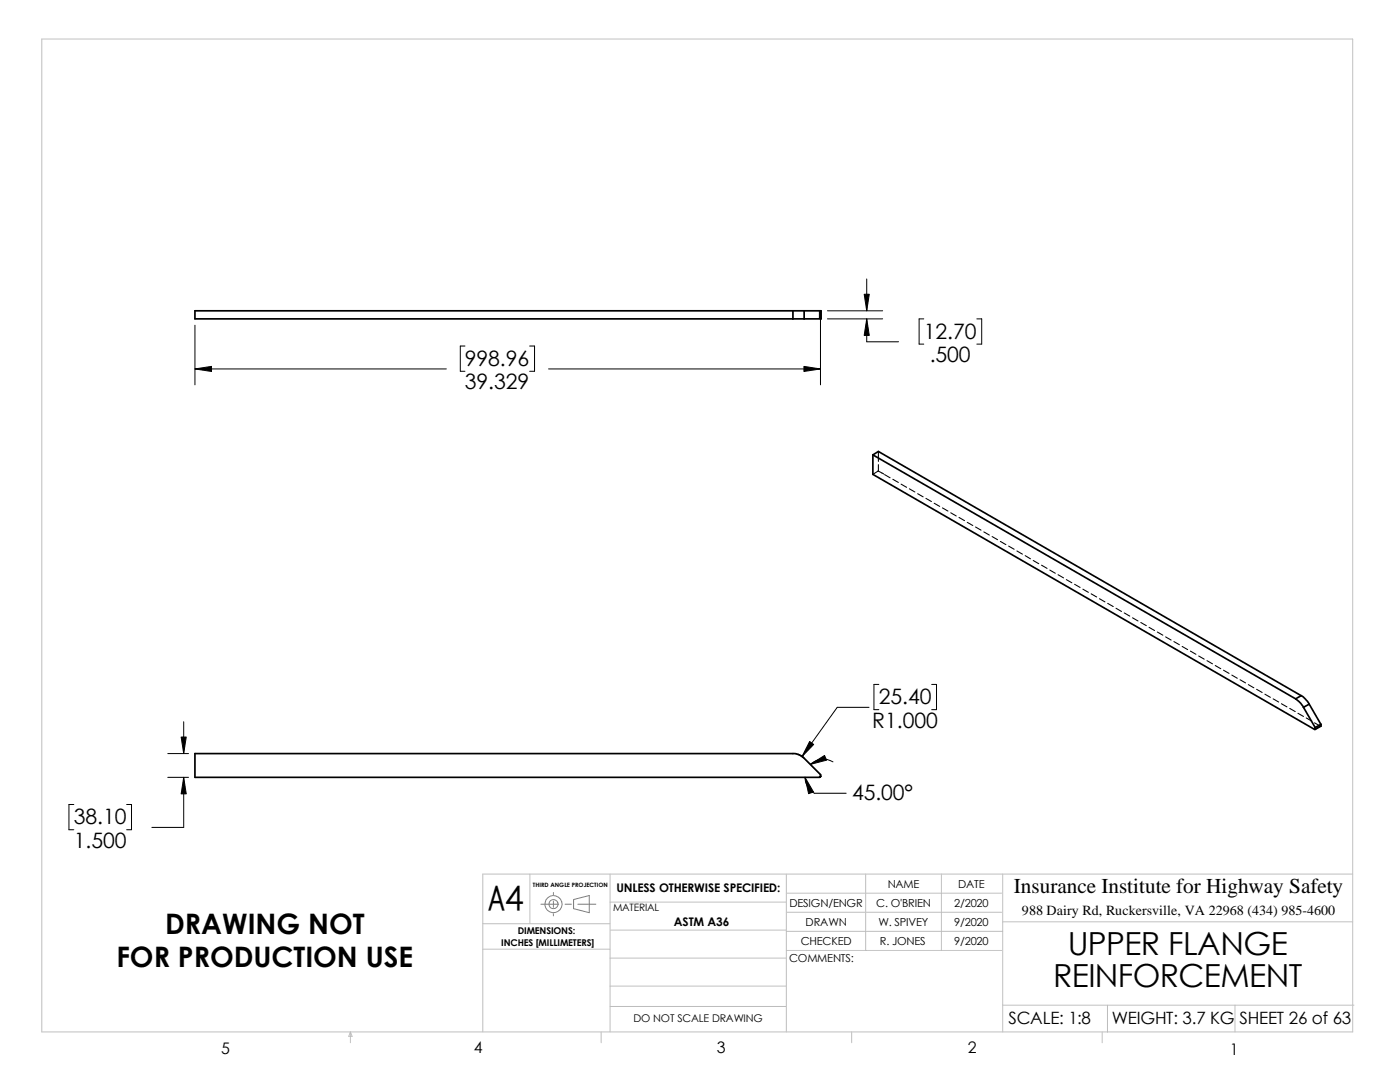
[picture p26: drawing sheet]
<svg xmlns="http://www.w3.org/2000/svg" width="279mm" height="216mm" viewBox="0 0 279 216" stroke-linecap="round" stroke-linejoin="round" font-family="sans-serif">
<defs><g id="words">
<text font-size="7.7" x="97.5" y="181.7">A4</text>
<g font-size="6.3">
<text x="213.1" y="190.6">UPPER FLANGE</text>
<text x="210.2" y="196.9">REINFORCEMENT</text>
</g>
<g font-size="5.6">
<text x="33" y="186.3">DRAWING NOT</text>
<text x="23.2" y="192.9">FOR PRODUCTION USE</text>
</g>
<g font-size="4.2">
<text x="184.4" y="67.6">12.70</text>
<text x="92.8" y="73">998.96</text>
<text x="92.8" y="77.7">39.329</text>
<text x="185.5" y="72.3">.500</text>
<text x="175.4" y="140.5">25.40</text>
<text x="174.1" y="145.2">R1.000</text>
<text x="170" y="159.7">45.00°</text>
<text x="14.7" y="164.5">38.10</text>
<text x="14.7" y="169.2">1.500</text>
<text x="202.4" y="178.3">Insurance Institute for Highway Safety</text>
</g>
<g font-size="3.4">
<text x="201.3" y="204.3">SCALE: 1:8</text>
<text x="221.9" y="204.3">WEIGHT: 3.7 KG</text>
<text x="247.4" y="204.3">SHEET 26 of 63</text>
</g>
<g font-size="3.2">
<text x="44.2" y="210.2">5</text>
<text x="94.6" y="210.2">4</text>
<text x="143" y="210.2">3</text>
<text x="193.2" y="210.2">2</text>
<text x="245.4" y="210.4">1</text>
</g>
<text font-size="2.8" x="204" y="182.5">988 Dairy Rd, Ruckersville, VA 22968 (434) 985-4600</text>
<g font-size="2.4">
<text x="123" y="178">UNLESS OTHERWISE SPECIFIED:</text>
<text x="134.5" y="184.8">ASTM A36</text>
</g>
<g font-size="2.2">
<text x="177.2" y="177.1">NAME</text>
<text x="191.2" y="177.1">DATE</text>
<text x="157.6" y="180.9">DESIGN/ENGR</text>
<text x="160.8" y="184.7">DRAWN</text>
<text x="174.9" y="180.9">C. O'BRIEN</text>
<text x="175.3" y="184.7">W. SPIVEY</text>
<text x="190.4" y="180.9">2/2020</text>
<text x="190.4" y="184.7">9/2020</text>
<text x="157.5" y="191.9">COMMENTS:</text>
<text x="159.8" y="188.5">CHECKED</text>
<text x="175.6" y="188.5">R. JONES</text>
<text x="190.4" y="188.5">9/2020</text>
</g>
<text font-size="2.1" x="126.4" y="203.9">DO NOT SCALE DRAWING</text>
<text font-size="2" x="122.3" y="181.7">MATERIAL</text>
<g font-size="1.9">
<text x="100" y="188.8">INCHES [MILLIMETERS]</text>
<text x="103.3" y="186.4">DIMENSIONS:</text>
</g>
<text font-size="1.2" x="106.3" y="177.1">THIRD ANGLE PROJECTION</text>
</g></defs>
<g fill="none" stroke="#c0c0c0" stroke-width=".2">
<path d="M8.3 7.8h261.7v198.1h-261.7zM105.7 174.4v9.9M121.8 174.4v31.5M156.9 178.2h43M156.9 174.4v31.5M172.8 174.4v15.3M187.9 174.4v15.3M200.1 174.4v31.5M270 174.4h-173.6v31.5M96.4 189.4h25.4M96.4 184.3h25.4M121.8 180h35.1"/>
<path d="M121.8 191.2h35.1M121.8 196.8h35.1M121.8 185.6h35.1M156.9 185.8h43.2M156.9 182h43M156.9 189.7h43M200.1 183.9h69.9M69.9 205.9l.4 .9h-.7zM69.9 205.9v2.2M120 205.9v2.2M121.8 200.8h35.1M170 205.9v2.2"/>
<path d="M200.1 200.6h70.1M220 205.9v2.2M221 200.6v5.4M246.5 200.6v5.3"/>
</g>
<g fill="none" stroke="#808080" stroke-width=".2">
<path d="M110.4 178.1v.4M110.4 179.8v1.3M114.5 179.5l3.1-.8v3.4l-3.1-.8zM107.9 180.4h3.6M110.4 182.3v.5M112.8 180.4h1.2M115.3 180.4h3.6"/>
<circle cx="110.4" cy="180.4" r=".92"/>
<circle cx="110.5" cy="180.4" r="1.71"/>
</g>
<g fill="none" stroke="#000" stroke-width=".34">
<path d="M158.2 63.6h2.3M158.2 62h2.3M158.2 62h-119.3v1.6h119.3M158.2 62v1.6M160.5 62v1.6M160.5 63.6h3.2M160.5 62h3.2M163.7 62h.2v1.6h-.2M163.7 62v1.6M174.2 90.8v3.9l88.1 50.8h.3l-.1-.3M174.2 90.8l84.4 48.6M174.2 90.8l1.1-.7 84.4 48.7"/>
<path d="M258.6 139.4l1 1 .5 .7M259.7 138.8l.9 .7 .7 1M259.7 138.8l-1.1 .6M163.7 154.6l.1 .2-.3 .3h-124.6v-4.7h119.8l.9 .2 .6 .4 3.5 3.6M260.1 141.1l2.4 4.1M261.3 140.5l-1.2 .6M261.3 140.5l2.3 4M263.6 144.5v.4l-1.1 .6M263.6 144.5l-1.1 .7"/>
</g>
<g fill="none" stroke="#000" stroke-width=".21">
<path d="M163.5 62v1.6M175.3 94l1.1 .6M175.3 94l-1.1 .7M175.3 92.7v1.3M175.3 90.1v2M176.5 94.7l1.1 .6M178.2 95.6l1.1 .7M179.8 96.6l1.1 .6M181.5 97.5l1.1 .7M183.1 98.5l1.1 .6M184.8 99.4l1.1 .7M186.4 100.4l1.1 .6"/>
<path d="M188.1 101.3l1.1 .7M189.7 102.3l1.1 .7M191.4 103.3l1.1 .6M193 104.2l1.1 .7M194.7 105.2l1.1 .6M196.3 106.1l1.1 .7M198 107.1l1.1 .6M199.6 108l1.1 .7M201.3 109l1.1 .6M202.9 109.9l1.1 .7M204.6 110.9l1.1 .6M206.2 111.8l1.1 .7"/>
<path d="M207.9 112.8l1.1 .6M209.5 113.7l1.1 .7M211.2 114.7l1.1 .6M212.8 115.7l1.1 .6M214.5 116.6l1.1 .6M216.1 117.6l1.1 .6M217.8 118.5l1.1 .6M219.4 119.5l1.1 .6M221.1 120.4l1.1 .6M222.7 121.4l1.1 .6M224.4 122.3l1.1 .6M226 123.3l1.1 .6"/>
<path d="M227.7 124.2l1.1 .6M229.3 125.2l1.1 .6M231 126.1l1.1 .6M232.6 127.1l1.1 .6M234.3 128l1.1 .7M235.9 129l1.1 .6M237.6 129.9l1.1 .7M239.2 130.9l1.1 .6M240.9 131.8l1.1 .7M242.5 132.8l1.1 .6M244.2 133.7l1.1 .7M245.8 134.7l1.1 .6"/>
<path d="M247.5 135.6l1.1 .7M249.1 136.6l1.1 .6M250.8 137.5l1.1 .7M252.4 138.5l1.1 .6M254.1 139.4l1.1 .7M255.7 140.4l1.1 .7M257.4 141.4l1.1 .6M259 142.3l1.1 .7M260.7 143.3l1.1 .6M262.3 144.2l1.1 .7M263.4 144.9l-1.1 .6M263.4 144.9h.2"/>
</g>
<g fill="none" stroke="#000" stroke-width=".2">
<path d="M173 55.7v6.3M38.9 64.9v11.9M38.9 73.6h50.2M92.8 69h-.9v5.1h.9M105.7 69h1v5.1h-1M109.5 73.6h54.2M163.7 63.3v13.5M165.1 63.6h11M165.1 62h11M173 63.6v4.6h6.3M184.4 63.6h-1v5.1h1M194.9 63.6h1v5.1h-1"/>
<path d="M175.4 136.6h-1v5h1M185.9 136.6h1v5h-1M33.5 155.1h4.1M33.5 150.4h4.1M36.7 155.1v10h-6.4M36.7 144v6.4M160.7 155.1a3.6 3.6 0 0 0 1.8 3.2h6.4M166.2 152a3.8 3.8 0 0 0-4.5 .5M173.4 141.1h-6.3l-7 9.9M14.7 160.5h-.9v5.1h.9M25.3 160.5h.9v5.1h-.9"/>
</g>
<path d="M38.9 73.6l3.3-.5v1zM160.4 73.1l3.3 .5-3.3 .5zM173 63.6l.5 3.3h-1zM172.5 58.7h1l-.5 3.3zM36.7 155.1l.5 3.3h-1zM36.2 147.1h1l-.5 3.3zM161.6 148l.8 .5-2.3 2.5zM160.7 155.1l1.6 2.9-.9 .4zM161.7 152.5l2.8-1.8 .5 1z" fill="#000" stroke="#000" stroke-width=".2"/>
<use href="#words"/>
</svg>
